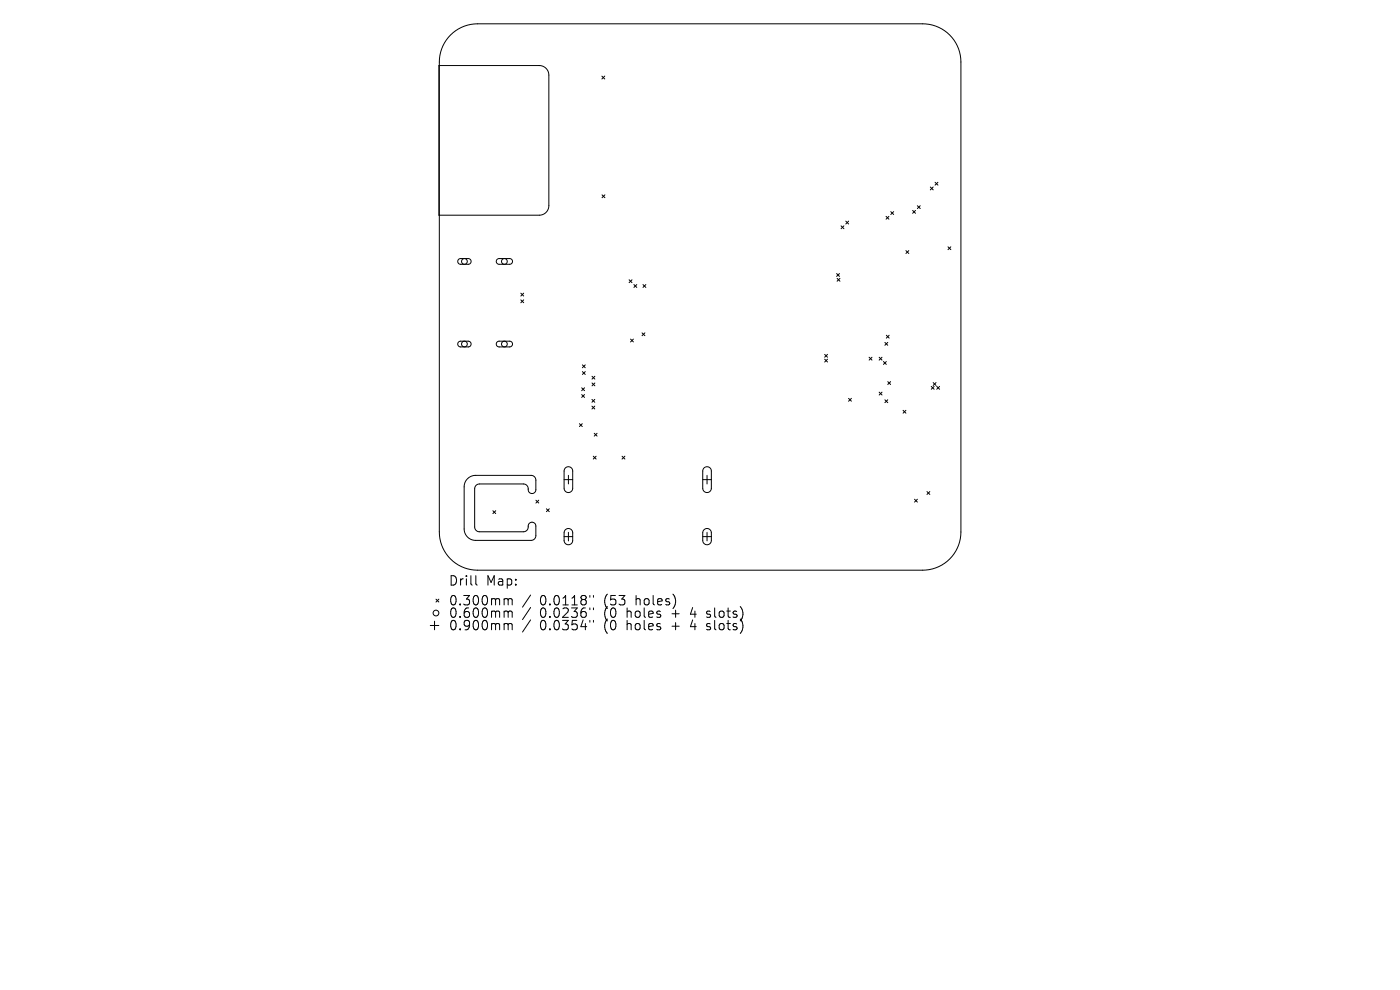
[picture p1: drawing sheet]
<svg xmlns="http://www.w3.org/2000/svg" width="297mm" height="210mm" viewBox="0 0 297 210" stroke-linecap="round" stroke-linejoin="round" font-family="sans-serif">
<defs><g id="words">
<g font-size="2.8">
<text x="95.1" y="124.5">Drill</text>
<text x="103.1" y="124.5">Map:</text>
<text x="95.1" y="128.7">0.300mm</text>
<text x="95.1" y="131.3">0.600mm</text>
<text x="114.5" y="128.7">0.0118&quot;</text>
<text x="114.5" y="131.3">0.0236&quot;</text>
<text x="128.3" y="128.7">(53</text>
<text x="128.3" y="131.3">(0</text>
<text x="133.2" y="131.3">holes</text>
<text x="135.1" y="128.7">holes)</text>
<text x="143" y="131.3">+</text>
<text x="147.2" y="131.3">4</text>
<text x="150.8" y="131.3">slots)</text>
<text x="95.1" y="134">0.900mm</text>
<text x="114.5" y="134">0.0354&quot;</text>
<text x="128.3" y="134">(0</text>
<text x="133.2" y="134">holes</text>
<text x="143" y="134">+</text>
<text x="147.2" y="134">4</text>
<text x="150.8" y="134">slots)</text>
</g>
</g></defs>
<g fill="none" stroke="#000" stroke-width=".21">
<path d="M93.1 13.9h21.3a2.03 2.03 0 0 1 2 2v27.7a2.03 2.03 0 0 1-2 2h-21.3zM95.6 7.4a8.1 8.1 0 0 1 5.7-2.3h94.4a8.1 8.1 0 0 1 8.2 8.1v99.6a8.1 8.1 0 0 1-8.2 8.2h-94.4a8.1 8.1 0 0 1-8.1-8.2v-99.6a8.1 8.1 0 0 1 2.4-5.8zM127.7 16.1l.6 .7M128.3 16.1l-.6 .7M197.4 39.7l.6 .6M198 39.7l-.6 .6M198.4 38.7l.6 .6M199 38.7l-.6 .6M97.3 55l.4-.1h1.7l.4 .2 .1 .5-.1 .3-.4 .2h-1.8l-.5-.5zM105.5 55l.3-.1h2.4l.4 .2 .1 .5-.2 .3-.3 .2h-2.4l-.5-.5zM127.7 41.3l.6 .6M128.3 41.3l-.6 .6"/>
<path d="M133.5 59.4l.6 .6M134.1 59.4l-.6 .6M177.5 58l.6 .6M177.6 59l.6 .7M178.1 58l-.6 .6M178.2 59l-.6 .7M178.4 47.9l.6 .6M179 47.9l-.6 .6M179.4 46.9l.6 .6M180 46.9l-.6 .6M188 45.9l.6 .6M188.6 45.9l-.6 .6"/>
<path d="M189 44.9l.6 .6M189.6 44.9l-.6 .6M192.2 53.2l.6 .6M192.8 53.2l-.6 .6M193.6 44.6l.6 .6M194.2 44.6l-.6 .6M194.6 43.6l.6 .6M195.2 43.6l-.6 .6M201.1 52.4l.6 .6M201.7 52.4l-.6 .6M97.3 72.6l.4-.2h1.7l.4 .2 .1 .5-.1 .3-.4 .2h-1.8l-.5-.4zM105.5 72.6l.3-.2h2.4l.4 .2 .1 .5-.2 .3-.3 .2h-2.4l-.5-.4z"/>
<path d="M110.5 62.2l.6 .6M110.5 63.6l.6 .6M111.1 62.2l-.6 .6M111.1 63.6l-.6 .6M123.6 77.4l.6 .6M123.6 78.8l.6 .6M124.2 77.4l-.6 .6M124.2 78.8l-.6 .6M125.6 79.8l.6 .6M126.2 79.8l-.6 .6M133.8 71.9l.6 .6M134.4 71.9l-.6 .6"/>
<path d="M134.5 60.4l.6 .6M135.1 60.4l-.6 .6M136.2 70.6l.6 .6M136.4 60.4l.6 .6M136.8 70.6l-.6 .6M137 60.4l-.6 .6M174.9 75.2l.7 .6M174.9 76.2l.7 .6M175.6 75.2l-.7 .6M175.6 76.2l-.7 .6M184.4 75.8l.6 .6M185 75.8l-.6 .6"/>
<path d="M186.5 75.8l.6 .6M187.1 75.8l-.6 .6M187.4 76.7l.6 .6M187.7 72.6l.6 .6M188 76.7l-.6 .6M188 71.1l.6 .6M188.3 72.6l-.6 .6M188.6 71.1l-.6 .6M119.9 99.3a.91 .91 0 0 1 1-.2 .91 .91 0 0 1 .6 .8v3.7a.91 .91 0 0 1-.9 .9 .91 .91 0 0 1-.9-.9v-3.8zM122.9 89.9l.6 .6M123.4 82.3l.6 .6M123.4 83.7l.6 .6"/>
<path d="M123.5 89.9l-.6 .6M124 82.3l-.6 .6M124 83.7l-.6 .6M125.6 84.7l.6 .6M125.6 86.1l.6 .7M125.6 81.2l.6 .6M125.9 96.8l.6 .6M126.1 91.9l.6 .6M126.2 84.7l-.6 .6M126.2 86.1l-.6 .7M126.2 81.2l-.6 .6M126.5 96.8l-.6 .6"/>
<path d="M126.7 91.9l-.6 .6M132 96.8l.6 .6M132.6 96.8l-.6 .6M149.3 99.3a.91 .91 0 0 1 1-.2 .91 .91 0 0 1 .6 .8v3.7a.91 .91 0 0 1-.9 .9 .91 .91 0 0 1-.9-.9v-3.8zM180 84.5l.6 .6M180.6 84.5l-.6 .6M186.5 83.2l.6 .6M187.1 83.2l-.6 .6M187.7 84.8l.6 .6M188.3 84.8l-.6 .6M188.3 81l.6 .6M188.9 81l-.6 .6"/>
<path d="M191.6 87l.6 .6M192.2 87l-.6 .6M197.6 82l.6 .6M198 81.2l.6 .6M198.2 82l-.6 .6M198.6 81.2l-.6 .6M198.7 82l.6 .6M199.3 82l-.6 .6M99.2 101.6l.7-.5 .8-.3h12a1.01 1.01 0 0 1 1 1.1v2a.81 .81 0 0 1-.8 .8 .81 .81 0 0 1-.8-.8 1.04 1.04 0 0 0-1.1-1.2h-9.3a1.01 1.01 0 0 0-1 1v8.1a1.01 1.01 0 0 0 1 1h9.3a1.19 1.19 0 0 0 1.1-1.5 .81 .81 0 0 1 .9-.5 .81 .81 0 0 1 .7 .8v2a1.01 1.01 0 0 1-1 1h-11.8a2.43 2.43 0 0 1-2.4-2.4v-9.1l.2-.9zM104.6 108.3l.6 .6M105.2 108.3l-.6 .6M113.7 106.1l.6 .6"/>
<path d="M114.3 106.1l-.6 .6M115.9 107.9l.6 .6M116.5 107.9l-.6 .6M119.7 101.7h1.8M119.7 113.8h1.8M119.9 112.4a.91 .91 0 0 1 1-.2 .91 .91 0 0 1 .6 .8v1.6a.91 .91 0 0 1-.9 1 .91 .91 0 0 1-.9-1v-1.7zM120.6 100.8v1.9M120.6 112.9v1.8M149.1 101.7h1.8M149.1 113.8h1.8M149.3 112.4a.91 .91 0 0 1 1-.2 .91 .91 0 0 1 .6 .8v1.6a.91 .91 0 0 1-.9 1 .91 .91 0 0 1-.9-1v-1.7zM150 100.8v1.9"/>
<path d="M150 112.9v1.8M194 105.9l.6 .6M194.6 105.9l-.6 .6M196.6 104.3l.7 .6M197.3 104.3l-.7 .6M91.3 132.7h1.8M92.2 131.8v1.8M92.5 127.1l.6 .6M93.1 127.1l-.6 .6M100.9 122.1v1.7l.3 .3M107.2 127l.5 .1 .1 .2M107.2 129.6h.3l.3 .3"/>
<path d="M107.2 132.3l.5 .1 .1 .2M107.8 127.3l.3-.3 .5 .1 .1 1.2M107.8 127.3v1M107.8 129.9v1.1M107.8 132.6v1M107.8 129.9l.3-.3 .5 .1 .1 1.3M107.8 132.6l.3-.3 .5 .1 .1 1.2M112.6 126.2l-1.8 2.6M112.6 128.9l-1.8 2.5M112.6 131.5l-1.8 2.6M125.1 126.3v.4M125.1 129v.3"/>
<path d="M125.1 131.6v.4M125.9 126.3v.4M125.9 129v.3M125.9 131.6v.4M149.9 130.9l.2 .1M149.9 133.5l.2 .1M150 129.7v.5M150 132.4v.4"/>
<circle cx="98.5" cy="55.5" r=".61"/>
<circle cx="107" cy="55.5" r=".61"/>
<circle cx="98.5" cy="73" r=".61"/>
<circle cx="107" cy="73" r=".61"/>
<circle cx="92.5" cy="130" r=".61"/>
</g>
<use href="#words"/>
</svg>
